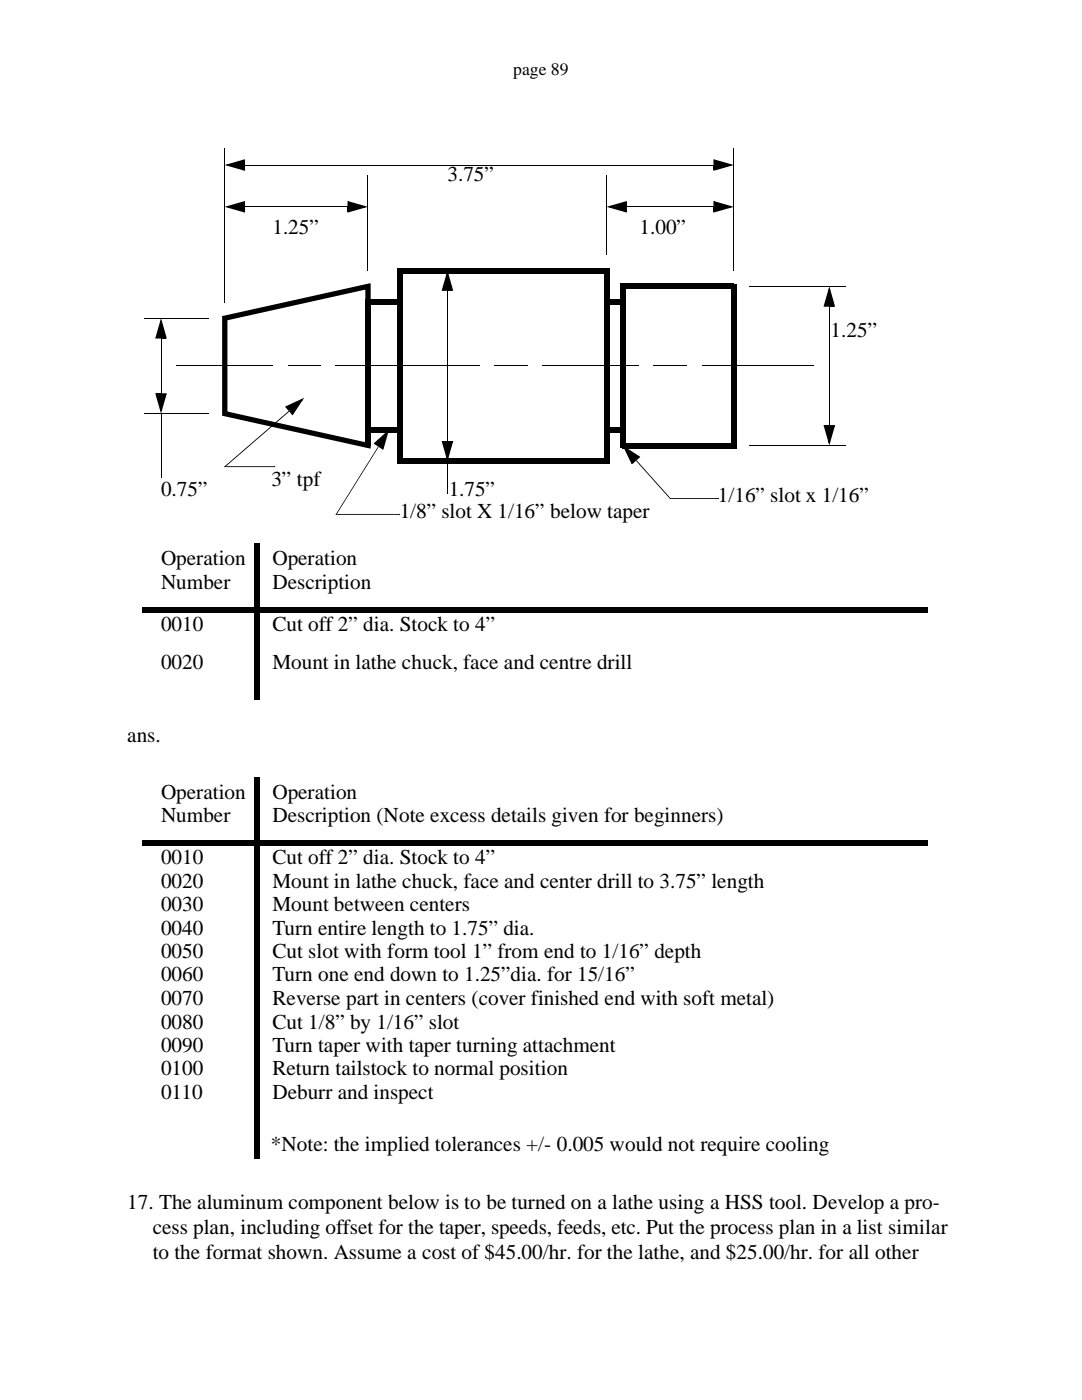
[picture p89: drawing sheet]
<svg xmlns="http://www.w3.org/2000/svg" width="216mm" height="279mm" viewBox="0 0 216 279" stroke-linecap="round" stroke-linejoin="round" font-family="sans-serif">
<defs><g id="words">
<g font-size="4.2">
<text x="89.3" y="36.1">3.75”</text>
<text x="54.4" y="46.7">1.25”</text>
<text x="127.6" y="46.7">1.00”</text>
<text x="165.7" y="67.3">1.25”</text>
<text x="32.1" y="99.1">0.75”</text>
<text x="54.1" y="96.9">3” tpf</text>
<text x="89.5" y="99.1">1.75”</text>
<text x="143.3" y="100.1">1/16” slot x 1/16”</text>
<text x="79.8" y="103.3">1/8” slot X 1/16” below taper</text>
<text x="32.1" y="112.8">Operation</text>
<text x="54.4" y="112.8">Operation</text>
<text x="32.1" y="117.5">Number</text>
<text x="54.4" y="117.5">Description</text>
<text x="32.1" y="125.9">0010</text>
<text x="54.4" y="125.9">Cut off 2” dia. Stock to 4”</text>
<text x="32.1" y="133.5">0020</text>
<text x="54.3" y="133.5">Mount in lathe chuck, face and centre drill</text>
<text x="25.4" y="148.2">ans.</text>
<text x="32.1" y="159.4">Operation</text>
<text x="54.4" y="159.4">Operation</text>
<text x="32.1" y="164.1">Number</text>
<text x="54.4" y="164.1">Description (Note excess details given for beginners)</text>
<text x="32.1" y="172.4">0010</text>
<text x="54.4" y="172.4">Cut off 2” dia. Stock to 4”</text>
<text x="32.1" y="177.2">0020</text>
<text x="54.4" y="177.2">Mount in lathe chuck, face and center drill to 3.75” length</text>
<text x="32.1" y="181.8">0030</text>
<text x="54.4" y="181.8">Mount between centers</text>
<text x="32.1" y="186.5">0040</text>
<text x="32.1" y="191.2">0050</text>
<text x="54.4" y="186.5">Turn entire length to 1.75” dia.</text>
<text x="54.4" y="191.2">Cut slot with form tool 1” from end to 1/16” depth</text>
<text x="32.1" y="195.9">0060</text>
<text x="54.4" y="195.9">Turn one end down to 1.25”dia. for 15/16”</text>
<text x="32.1" y="200.6">0070</text>
<text x="54.4" y="200.6">Reverse part in centers (cover finished end with soft metal)</text>
<text x="32.1" y="205.3">0080</text>
<text x="32.1" y="209.9">0090</text>
<text x="54.4" y="205.3">Cut 1/8” by 1/16” slot</text>
<text x="54.4" y="209.9">Turn taper with taper turning attachment</text>
<text x="32.1" y="214.6">0100</text>
<text x="54.4" y="214.6">Return tailstock to normal position</text>
<text x="32.1" y="219.3">0110</text>
<text x="54.4" y="219.3">Deburr and inspect</text>
<text x="54.1" y="229.8">*Note: the implied tolerances +/- 0.005 would not require cooling</text>
<text x="25.4" y="241.3">17. The aluminum component below is to be turned on a lathe using a HSS tool. Develop a pro-</text>
<text x="30.5" y="246.3">cess plan, including offset for the taper, speeds, feeds, etc. Put the process plan in a list similar</text>
<text x="30.5" y="251.2">to the format shown. Assume a cost of $45.00/hr. for the lathe, and $25.00/hr. for all other</text>
</g>
<text font-size="3.5" x="102.4" y="15">page 89</text>
</g></defs>
<g fill="#000">
<path d="M48.6 32h.3v.9h-.3zM44.8 32.9l4.1-1.1-.1 .4-3.3 .9-.1-.3 3.4 .9-.1 .3-.1-.1v-1h.3v1.2zM142.4 31.8l4 1.1-4 1.2 .1-.4 3.3-.9v.3l-3.3-.9 .1-.4 .1 .2v.9h-.3zM142.4 32.9h.3v1h-.3zM142.4 32.9l.1 .1zM48.6 40.3h.3v1h-.3zM48.8 41.2l.1 .2zM44.8 41.3l4.1-1.2-.1 .4-3.3 .9-.1-.3 3.4 .9-.1 .4-.1-.2v-.9h.3v1.1zM69.3 40.1l4.1 1.2-4.1 1.1 .2-.4 3.2-.9 .1 .3-3.3-.9 .1-.3 .1 .1v1h-.4zM69.3 41.3h.4v.9h-.4zM73.3 54l.2 .1zM79.2 53.5h41.8v1h-41.8z"/>
<path d="M89.2 58h.2zM89.3 54l1.1 4-.4-.1-.9-3.2 .4-.1-1 3.3-.3-.1 .1-.1h1v.3h-1.2zM89.3 57.7h.9v.3h-.9zM120.9 50.8l.2 .1zM123.7 56.6h22.7v1.1h-22.7zM124.8 40.3h.3v1h-.3zM125.1 41.2v.2zM121 41.3l4.1-1.2-.1 .4-3.3 .9-.1-.3 3.4 .9-.1 .4-.1-.2v-.9h.3v1.1zM142.4 40.1l4 1.2-4 1.1 .1-.4 3.3-.9v.3l-3.3-.9 .1-.3 .1 .1v1h-.3zM142.4 41.3h.3v.9h-.3zM146.3 54l.2 .1zM149.5 57.1l.1 .1z"/>
<path d="M31.2 78.5h.9v.3h-.9zM32 67.5l.2 .1zM32.1 63.5l1.2 4.1-.4-.2-.9-3.2 .3-.1-.9 3.3h-.4l.2-.2h.9v.4h-1.1zM32.1 67.2h1v.4h-1zM31 78.5l.4 .1 .9 3.3-.3 .1 .9-3.4 .3 .1-.1 .1h-1v-.3h1.2l-1.2 4zM41.7 63.4v.2zM44.7 60.3l.2 .1zM44.3 63.5h1.1v19l-.7 .6 .3-1.1 28.5 6.4 .5 .5v.6l-29.7-6.5zM54.4 72.9v.2zM63.9 72.9l.1 .2zM72.9 59.8h6.9v1.1h-6.9zM44.3 63.1l29.7-6.6v3.8h-1.1v-3.1l.4-.6 .2 1.1-28.5 6.3-.7-.5z"/>
<path d="M72.9 59.8h1.1v.5h-1.1zM79.2 54h1.1v6.9h-1.1zM79.2 59.8h1.1v.5h-1.1zM95.6 72.9l.1 .2zM105.2 72.9v.2zM120.5 59.8h3.7v1.1h-3.7zM120.5 53.5h1.1v6.8h-1.1zM120.5 59.8h1.1v.5h-1.1zM123.7 57.2h1.1v3.7h-1.1zM123.7 59.8h1.1v.5h-1.1zM127.4 72.9l.1 .2zM136.9 72.9l.1 .2z"/>
<path d="M162.3 72.9l.1 .2zM165.4 61.1l.2 .1zM165.5 57.2l1.1 4-.4-.1-.9-3.3 .4-.1-1 3.4-.3-.1 .1-.1h1v.3h-1.2zM165.5 60.9h.9v.3h-.9zM41.7 82.5v.1zM44.8 93.1l12.8-11.1 .1 .1-12.8 11.1zM54.8 93l.1 .2zM57.6 82l.2 .1zM56.9 81.2l3.8-1.8-2.3 3.5-.1-.4 1.8-2.8 .3 .2-3.2 1.5-.1-.3h.2l.6 .7-.2 .2zM57.7 82l.2-.2 .6 .7-.2 .3zM72.9 85.2h1.1v3.7h-1.1zM72.9 60.3h1.1v25.9h-1.1z"/>
<path d="M73.4 85.2h6.9v1.1h-6.9zM75.4 89.1l.2 .1zM74.6 88.5l3-2.8-1.1 4.1-.3-.3 .9-3.3 .4 .1-2.6 2.3-.2-.2 1 .5-.2 .3zM75.7 88.9l.8 .5-.2 .3-.8-.5zM79.2 85.7h1.1v6.9h-1.1zM79.2 60.3h1.1v25.9h-1.1zM79.8 91.6h41.8v1h-41.8zM88.3 88h1v.3h-1zM89.2 92l.2 .1zM88.1 88l.4 .1 1 3.3-.4 .1 .9-3.4 .4 .1-.2 .1h-.9v-.3h1.1l-1.1 4.1zM120.5 85.2h1.1v6.9h-1.1zM120.5 60.3h1.1v25.9h-1.1z"/>
<path d="M121 85.2h3.8v1.1h-3.8zM123.7 85.7h1.1v3.8h-1.1zM123.7 60.3h1.1v25.9h-1.1zM124.2 88.4h22.8v1.1h-22.8zM127 91.8l-.1 .2zM124.2 88.9l3.6 2.3-.4 .1-2.8-1.8 .2-.3 1.5 3.1-.3 .2v-.2l.7-.6 .3 .2-.9 .7zM126.7 91.7l.7-.6 .2 .2-.6 .6zM127 91.9l6.8 7.5-.1 .2-6.8-7.6zM143.3 99.4v.2zM145.9 56.6h1.1v32.3h-1.1zM149.5 88.8l.1 .2zM164.5 84.8h1v.4h-1z"/>
<path d="M164.3 84.8l.4 .2 1 3.2-.4 .1 .9-3.3h.4l-.2 .2h-.9v-.4h1.1l-1.1 4.1zM50.7 108.5h1v.5h-1zM75.4 89.1l.2 .1-8.5 13.5-.1-.1zM79.8 102.6v.1zM67.1 102.6h12.7v.1h-12.9zM28.4 121.2h.6v1.1h-.6zM29 121.2h156v1.1h-156zM50.7 109h1v30.8h-1zM50.7 155.1h1v.5h-1zM28.4 167.8h.6v1h-.6zM29 167.8h156v1h-156zM50.7 155.6h1v75.6h-1z"/>
</g>
<g fill="none" stroke="#000" stroke-width=".2">
<path d="M44.8 29.6v30.7M48.8 32.9h93.6M73.4 34.8v19.2M121 34.8v16M146.4 29.6v24.4M48.9 41.3h20.5M89.3 58v30.1M125.1 41.3h17.4M149.6 57.1h19.1M28.9 63.5h12.8M32.1 67.6v11M35.2 73h19.2"/>
<path d="M57.4 73h6.5M67 73h28.6M98.7 73h6.5M108.2 73h19.2M130.5 73h6.4M140 73h22.3M165.5 61.2v23.7M28.9 82.5h12.8M32.1 82.5v12.8M44.7 93.1h10.1M89.3 92.1v6.4M133.7 99.5h9.6"/>
<path d="M149.6 88.9h19.1"/>
</g>
<g fill="#000">
<path d="M45.5 32.9l3.2-.9v1.9z" fill-rule="evenodd"/>
<path d="M142.5 32l3.3 .9-3.3 1z" fill-rule="evenodd"/>
<path d="M45.5 41.3l3.2-1v1.9z" fill-rule="evenodd"/>
<path d="M69.5 40.3l3.3 1-3.3 .9z" fill-rule="evenodd"/>
<path d="M89.3 54.6l.9 3.3h-1.9z" fill-rule="evenodd"/>
<path d="M121.7 41.3l3.2-1v1.9z" fill-rule="evenodd"/>
<path d="M142.5 40.3l3.3 1-3.3 .9z" fill-rule="evenodd"/>
<path d="M32.1 64.1l1 3.3h-1.9z" fill-rule="evenodd"/>
<path d="M31.2 78.7h1.9l-1 3.2z" fill-rule="evenodd"/>
<path d="M165.5 57.8l.9 3.2h-1.9z" fill-rule="evenodd"/>
<path d="M57.1 81.2l3.1-1.4-1.8 2.8z" fill-rule="evenodd"/>
<path d="M74.8 88.5l2.5-2.2-.9 3.2z" fill-rule="evenodd"/>
<path d="M88.3 88.2h1.9l-.9 3.2z" fill-rule="evenodd"/>
<path d="M124.7 89.4l2.8 1.8-1.3 1.2z" fill-rule="evenodd"/>
<path d="M164.5 85h1.9l-.9 3.3z" fill-rule="evenodd"/>
</g>
<use href="#words"/>
</svg>
